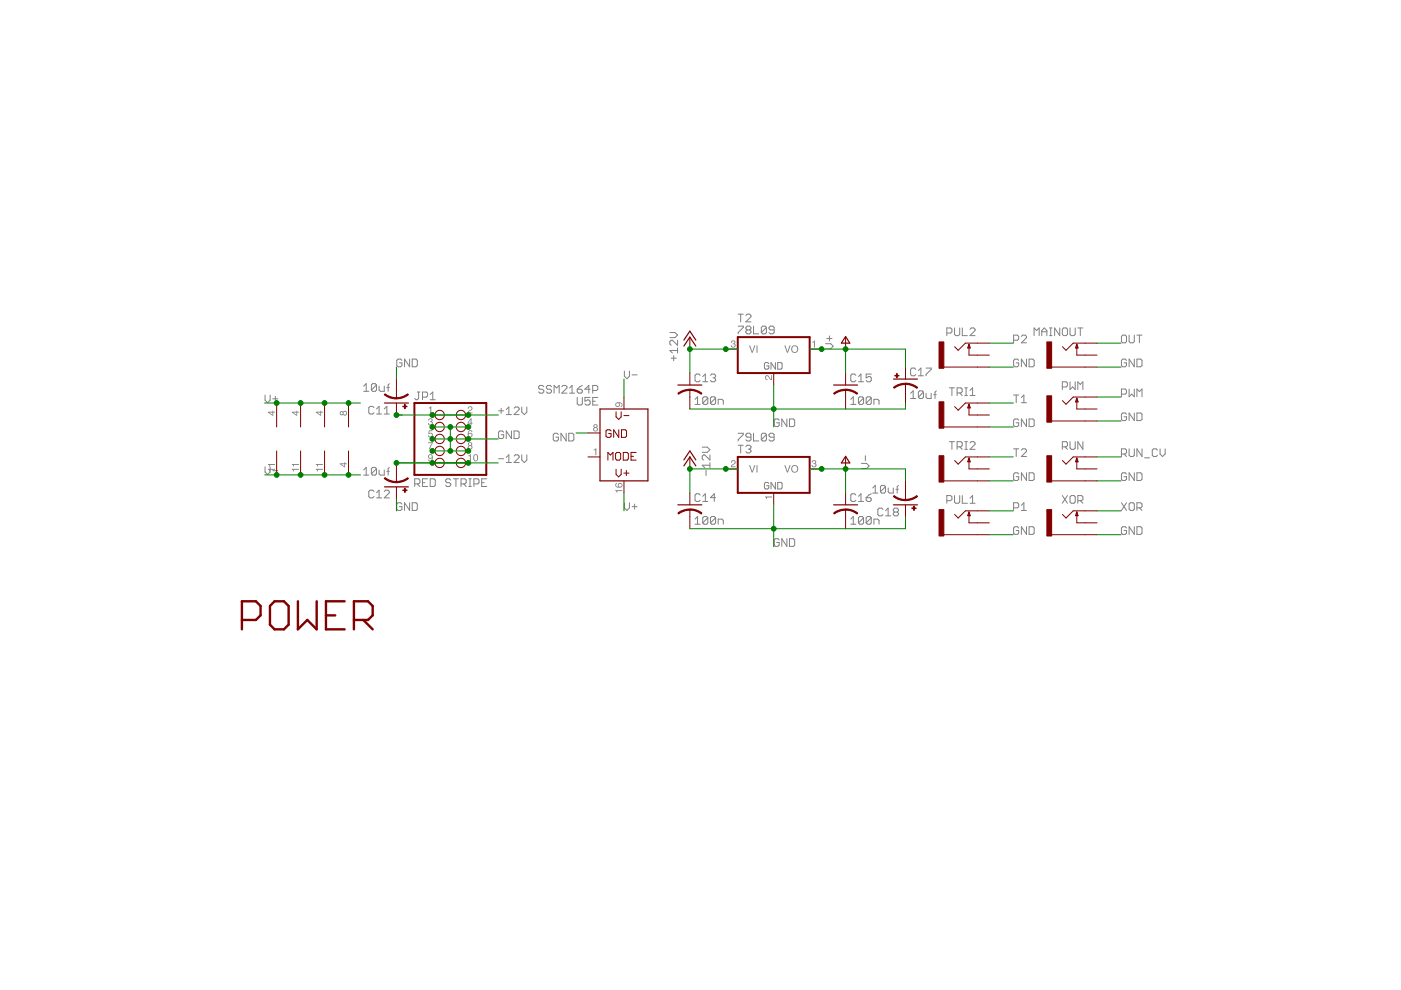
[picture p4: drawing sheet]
<svg xmlns="http://www.w3.org/2000/svg" width="297mm" height="210mm" viewBox="0 0 297 210" stroke-linecap="round" stroke-linejoin="round" font-family="sans-serif">
<g fill="none" stroke="#808080" stroke-width=".21">
<path d="M142 70.5h1.1l.6 .5-.6 .6h-1.1M142.3 75.9h1.1M142.8 75.4v1.1M143.7 74.3h-1.7l.6 .5M143.7 72.1v1.1l-1.1-1.1h-.3l-.3 .3v.5l.3 .3M143.7 73.8v1M148.4 79.6l-.2-.3h-.6l-.2 .3v1.1l.2 .2h.6l.2-.2M149 79.8l.5-.5v1.6M150.6 79.6l.3-.3h.5l.3 .3v.2l-.3 .3M156.5 69.2h1.1v.2l-1.1 1.1v.3M158.4 70l-.3-.3v-.3l.3-.2h.5l.3 .2v.3l-.3 .3M158.4 70l-.3 .2v.3l.3 .3h.5l.3-.3v-.3l-.3-.2"/>
<path d="M158.4 70h.5M159.8 69.2v1.6h1.1M162.5 69.4l-.3-.2h-.5l-.3 .2v1.1M162.5 69.4v1.1l-.3 .3h-.5l-.3-.3M162.5 69.4l-1.1 1.1M164.1 70h-.8l-.3-.3v-.3l.3-.2h.6l.2 .2v1.1l-.2 .3h-.6l-.3-.3M175 72.9h1.1l.6 .5-.6 .6h-1.1M175.3 71.8h1.1M175.9 71.2v1.1M181.5 79.6l-.3-.3h-.6l-.2 .3v1.1l.2 .2h.6l.3-.2M182 79.8l.5-.5v1.6M184.7 79.3h-1.1v.8l.6-.3h.3l.2 .3v.6l-.2 .2h-.6l-.3-.2"/>
<path d="M77.1 81.9l.5-.6v1.7M77.1 99.7l.5-.6v1.6M77.1 83h1.1M79.8 81.6v1.1l-.2 .3h-.6l-.3-.3M79.8 81.6l-.2-.3h-.6l-.3 .3v1.1M79.8 99.4l-.2-.3h-.6l-.3 .3v1.1M79.8 99.4v1.1l-.2 .2h-.6l-.3-.2M79.8 81.6l-1.1 1.1M79.8 99.4l-1.1 1.1M80.4 81.9v.8l.2 .3h.9v-1.1M80.4 99.7v.8l.2 .2h.9v-1M82 82.1h.5"/>
<path d="M82 99.9h.5M82.5 81.3l-.2 .3v1.4M82.5 99.1l-.2 .3v1.3M115.3 82l-.3-.3h-.5l-.3 .3v.3l.3 .2h.5l.3 .3v.3l-.3 .3h-.5l-.3-.3M116.9 82l-.3-.3h-.5l-.3 .3v.3l.3 .2h.5l.3 .3v.3l-.3 .3h-.5l-.3-.3M117.5 83.4v-1.7l.5 .6 .6-.6v1.7M119.1 82l.3-.3h.5l.3 .3v.3l-1.1 1.1h1.1M120.8 83.4h1M120.8 82.3l.5-.6v1.7M122.4 82.5h.8l.3 .3v.3l-.3 .3h-.5l-.3-.3zM122.4 84.3v1.3l.3 .3h.5l.3-.3v-1.3M123.5 81.7l-1.1 .8"/>
<path d="M125.1 82.5h-1.1l.8-.8v1.7M125.1 84.3h-1.1v.8l.6-.3h.2l.3 .3v.5l-.3 .3h-.5l-.3-.3M125.7 82.8h.8l.2-.3v-.5l-.2-.3h-.8v1.7M125.7 85.1h.5M126.7 84.3h-1v1.6h1M147.4 84.7l.5-.6v1.6M147.4 85.7h1M148.9 94.8h1.1l.5 .6-.5 .5h-1.1M149 80.9h1.1M149.7 99.7v1.1M150.1 84.4v1.1l-.3 .2h-.5l-.3-.2M150.1 84.4l-.3-.3h-.5l-.3 .3v1.1"/>
<path d="M150.1 84.4l-1.1 1.1M150.5 98.6h-1.6l.5 .6M150.5 96.5v1l-1.1-1h-.2l-.3 .2v.6l.3 .2M150.5 98.1v1.1M151.2 80.1h.2M151.4 80.1l.3 .3v.3l-.3 .2h-.5l-.3-.2M151.7 84.4v1.1l-.3 .2h-.5l-.3-.2M151.7 84.4l-.3-.3h-.5l-.3 .3v1.1M151.7 84.4l-1.1 1.1M152.3 85.7v-1h.8l.3 .2v.8M156.5 91.9h1.1v.2l-1.1 1.1v.3M159.2 92.7h-.8l-.3-.3v-.3l.3-.2h.5l.3 .2v1.1l-.3 .3h-.5l-.3-.3"/>
<path d="M159.8 91.9v1.6h1.1M162.5 92.1l-.3-.2h-.5l-.3 .2v1.1M162.5 92.1v1.1l-.3 .3h-.5l-.3-.3M162.5 92.1l-1.1 1.1M164.1 92.7h-.8l-.3-.3v-.3l.3-.2h.6l.2 .2v1.1l-.2 .3h-.6l-.3-.3M180.4 85.7h1.1M180.4 84.7l.5-.6v1.6M182 80.9h1.1M182.6 98.3h1.1l.6 .5-.6 .5h-1.1M183.1 84.4v1.1l-.3 .2h-.5l-.3-.2M183.1 84.4l-.3-.3h-.5l-.3 .3v1.1M183.1 84.4l-1.1 1.1"/>
<path d="M183.5 96.6v1.1M184.7 84.4v1.1l-.2 .2h-.6l-.3-.2M184.7 84.4l-.2-.3h-.6l-.3 .3v1.1M184.7 84.4l-1.1 1.1M185.3 85.7v-1h.8l.3 .2v.8M193.1 83.4l.5-.5v1.6M193.1 84.5h1.1M195.8 83.1v1.1l-.3 .3h-.5l-.3-.3M195.8 83.1l-.3-.2h-.5l-.3 .2v1.1M195.8 83.1l-1.1 1.1M196.3 83.4v.8l.3 .3h.8v-1.1M198 83.7h.5"/>
<path d="M198.5 82.9l-.3 .2v1.4M77.1 100.7h1.1M87.9 102.6h.9l.2-.3v-.5l-.2-.3h-.9v1.6M88.5 102.6l.5 .5M89.6 102.3h.5M90.7 101.5h-1.1v1.6h1.1M91.2 101.5h.8l.3 .3v1.1l-.3 .2h-.8zM95.6 101.8l-.3-.3h-.6l-.2 .3v.3l.2 .2h.6l.3 .3v.3l-.3 .2h-.6l-.2-.2M96.1 101.5h1.1M96.7 101.5v1.6M97.7 102.6h.9l.2-.3v-.5l-.2-.3h-.9v1.6M98.3 102.6l.5 .5"/>
<path d="M99.4 101.5h.5M99.4 103.1h.5M99.7 101.5v1.6M100.5 102.6h.8l.3-.3v-.5l-.3-.3h-.8v1.6M102.1 102.3h.6M103.2 101.5h-1.1v1.6h1.1M147.4 110.1l.5-.6v1.6M147.4 111.1h1M148.4 105l-.2-.3h-.6l-.2 .3v1l.2 .3h.6l.2-.3M149 105.2l.5-.5v1.6M149 106.3h1.1M150.1 109.8l-.3-.3h-.5l-.3 .3v1.1"/>
<path d="M150.1 109.8v1.1l-.3 .2h-.5l-.3-.2M150.1 109.8l-1.1 1.1M151.7 109.8l-.3-.3h-.5l-.3 .3v1.1M151.7 109.8v1.1l-.3 .2h-.5l-.3-.2M151.7 109.8l-1.1 1.1M151.7 105.5h-1.1l.8-.8v1.6M152.3 111.1v-1h.8l.3 .2v.8M180.4 110.1l.5-.6v1.6M180.4 111.1h1.1M181.5 105l-.3-.3h-.6l-.2 .3v1l.2 .3h.6l.3-.3M182 105.2l.5-.5v1.6M182 106.3h1.1"/>
<path d="M183.1 109.8l-.3-.3h-.5l-.3 .3v1.1M183.1 109.8v1.1l-.3 .2h-.5l-.3-.2M183.1 109.8l-1.1 1.1M183.6 105.5h.9l.2 .3v.2l-.2 .3h-.6l-.3-.3zM184.7 109.8l-.2-.3h-.6l-.3 .3v1.1M184.7 109.8v1.1l-.2 .2h-.6l-.3-.2M184.7 109.8l-1.1 1.1M184.7 104.7l-1.1 .8M185 103.5l.6-.6v1.6M185 104.5h1.1M185.3 111.1v-1h.8l.3 .2v.8M187.7 103.2v1.1l-.2 .2h-.6l-.2-.2"/>
<path d="M187.7 103.2l-.2-.3h-.6l-.2 .3v1.1M187.7 103.2l-1 1.1M188.3 103.5v.8l.3 .2h.8v-1M189.9 103.7h.6M190.5 102.9l-.3 .3v1.3"/>
</g>
<g fill="#808080">
<path d="M125.9 95.3l.5-.3v1.5h-.2v-1h-.3z"/>
<path d="M130.5 103.9h1.4v.2h-1v.4h-.2zM130.6 102.5l.2-.1-.2 .6 .6 .2a.51 .51 0 0 1 .1-.8 .51 .51 0 0 1 .8 .4 .51 .51 0 0 1-.6 .6 .69 .69 0 0 1-.8-.1 .69 .69 0 0 1-.1-.8zM131.2 102.9a.32 .32 0 0 0 .6 0 .32 .32 0 0 0-.6 0z"/>
<path d="M130.6 85.5a.82 .82 0 0 1 .8-.2 .82 .82 0 0 1 .6 .7l-.4 .3v-.2a.3 .3 0 0 0 .2-.4 .3 .3 0 0 0-.3-.2h-.2a.5 .5 0 0 1 0 .7 .5 .5 0 0 1-.8 0 .5 .5 0 0 1 .1-.7zM130.6 85.8a.35 .35 0 0 0 .7 0 .35 .35 0 0 0-.7 0z"/>
<path d="M126 90.4a.25 .25 0 0 0 .5 0 .25 .25 0 0 0-.5 0zM126 91a.31 .31 0 0 0 .6 0 .31 .31 0 0 0-.6 0zM125.9 90.1a.43 .43 0 0 1 .7-.1 .43 .43 0 0 1-.1 .6 .46 .46 0 0 1 .1 .7 .46 .46 0 0 1-.7 0 .46 .46 0 0 1 .1-.7l-.2-.2z"/>
</g>
<path d="M88.5 83.1h.5M88.8 83.1v1.4l-.3 .3h-.3l-.3-.3M89.6 84.2h.8l.3-.3v-.5l-.3-.3h-.8v1.7M91.2 84.8h1.1M91.2 83.7l.6-.6v1.7" fill="none" stroke="#808080" stroke-width=".21"/>
<g fill="#808080">
<path d="M90.9 86.4l.5-.3v1.5h-.2v-1h-.3z"/>
<path d="M99.4 86.2a.52 .52 0 0 1 .8 .3 .52 .52 0 0 1-.6 .6l-.2 .4h.8v.1h-1.1l.2-.4a.59 .59 0 0 0 .6-.8l-.4-.1-.1 .4h-.2z"/>
<path d="M90.9 88.8a.43 .43 0 0 1 .7-.1 .43 .43 0 0 1-.1 .7 .5 .5 0 0 1-.1 .8 .5 .5 0 0 1-.7-.5h.2a.3 .3 0 0 0 .5 .3 .3 .3 0 0 0 0-.5h-.3l.1-.2a.25 .25 0 0 0 .3-.2 .25 .25 0 0 0-.2-.3l-.5 .4z"/>
<path d="M90.9 91.2h.8v.2h-.6l-.1 .4a.52 .52 0 0 1 .7 .3 .52 .52 0 0 1-.3 .7 .52 .52 0 0 1-.6-.5h.1a.33 .33 0 0 0 .5 .2 .33 .33 0 0 0 .1-.5 .33 .33 0 0 0-.5 .1l-.2-.1z"/>
<path d="M90.8 93.8h1l-.6 1.5h-.2v-.3l.6-1h-.8z"/>
<path d="M99.8 89l-.5 .6h.5zM99.8 88.7h.2v.9h.2v.2h-.2v.4h-.2v-.4h-.7z"/>
<path d="M99.3 91.4l.6-.2 .3 .4-.6-.2-.2 .5a.51 .51 0 0 1 .7 .2 .51 .51 0 0 1-.3 .7 .51 .51 0 0 1-.6-.5zM99.4 92.2a.32 .32 0 0 0 .6 0 .32 .32 0 0 0-.6 0z"/>
<path d="M99.4 94.2a.25 .25 0 0 0 .5 0 .25 .25 0 0 0-.5 0zM99.4 94.8a.31 .31 0 0 0 .6 0 .31 .31 0 0 0-.6 0zM99.3 93.9a.43 .43 0 0 1 .7-.1 .43 .43 0 0 1-.1 .7 .46 .46 0 0 1 .1 .6 .46 .46 0 0 1-.7 0 .46 .46 0 0 1 .1-.6l-.2-.3z"/>
<path d="M90.9 96.4a.66 .66 0 0 1 .8 .2 .66 .66 0 0 1 0 .9 .46 .46 0 0 1-.5 .3 .46 .46 0 0 1-.4-.4h.2a.3 .3 0 0 0 .3 .3 .3 .3 0 0 0 .2-.4l.1-.2a.48 .48 0 0 1-.7 .1 .48 .48 0 0 1 0-.8zM91 96.8a.32 .32 0 0 0 .6 0 .32 .32 0 0 0-.6 0z"/>
<path d="M99.3 96.6l.5-.3v1.5h-.2v-1.1h-.3zM100.5 96.4a.64 .64 0 0 1 .8 .2 .64 .64 0 0 1 0 .8 .53 .53 0 0 1-.7 .4 .53 .53 0 0 1-.3-.7zM100.7 96.5a.83 .83 0 0 0 .1 1.2 .7 .7 0 0 0 .1-1.2z"/>
</g>
<path d="M156.5 94.4h1.1M157 94.4v1.6M158.1 94.7l.3-.3h.5l.3 .3v.3l-.3 .2M158.7 95.2h.2M158.9 95.2l.3 .3v.3l-.3 .2h-.5l-.3-.2M163 102.5l-.2-.2h-.5l-.2 .2v.9l.2 .3h.5l.2-.3v-.4h-.5M164.4 102.3v1.4l-.9-1.4v1.4M164.9 102.3h.7l.2 .2v.9l-.2 .3h-.7z" fill="none" stroke="#808080" stroke-width=".21"/>
<g fill="#808080">
<path d="M155.2 97.7a.52 .52 0 0 1 .8 .2 .52 .52 0 0 1-.5 .7l-.3 .3h.8v.2h-1.1l.2-.5a.59 .59 0 0 0 .6-.8h-.4l-.1 .3h-.2z"/>
<path d="M162.2 105.3h1.5v.2h-1.1v.3h-.1z"/>
<path d="M172.3 97.7a.43 .43 0 0 1 .6-.1 .43 .43 0 0 1 0 .7 .5 .5 0 0 1-.1 .8 .5 .5 0 0 1-.7-.5h.2a.3 .3 0 0 0 .4 .3 .3 .3 0 0 0 0-.5h-.2v-.2a.25 .25 0 0 0 .4-.2 .25 .25 0 0 0-.3-.3l-.5 .4z"/>
<path d="M158.8 98.6h.2l.5 1.4 .4-1.4h.3l-.6 1.6h-.2zM160.4 98.6h.2v1.6h-.2z"/>
<path d="M166.3 98.6h.2l.5 1.3 .4-1.3h.2l-.5 1.6h-.3zM167.7 99.4a.8 .8 0 0 1 1.6 0 .8 .8 0 0 1-1.6 0zM167.9 99.4a.6 .6 0 0 0 1.2 0 .6 .6 0 0 0-1.2 0z"/>
</g>
<path d="M156.5 66.6h1.1M157 66.6v1.6M158.1 66.9l.3-.3h.5l.3 .3v.3l-1.1 1h1.1M163 77.1l-.2-.2h-.5l-.2 .2v.9l.2 .3h.5l.2-.3v-.4h-.5M164.4 76.9v1.4l-.9-1.4v1.4M164.9 76.9h.7l.2 .2v.9l-.2 .3h-.7z" fill="none" stroke="#808080" stroke-width=".21"/>
<g fill="#808080">
<path d="M155.1 72.3a.43 .43 0 0 1 .7-.1 .43 .43 0 0 1-.1 .7 .5 .5 0 0 1-.1 .8 .5 .5 0 0 1-.7-.5h.2a.3 .3 0 0 0 .5 .3 .3 .3 0 0 0 0-.5h-.3l.1-.2a.25 .25 0 0 0 .3-.2 .25 .25 0 0 0-.2-.3l-.5 .4z"/>
<path d="M162.3 79.7a.87 .87 0 0 1 1.1 .6l.1 .1v-.8h.2v1l-.5-.2a.59 .59 0 0 0-.8-.6v.4l.3 .2v.1h-.3l-.2-.3z"/>
<path d="M172.2 72.5l.6-.3v1.5h-.2v-1.1h-.4z"/>
<path d="M158.8 73.3h.2l.5 1.3 .4-1.3h.3l-.6 1.5h-.2zM160.4 73.3h.2v1.5h-.2z"/>
<path d="M166.3 73.3h.2l.5 1.3 .4-1.3h.2l-.5 1.5h-.3zM167.7 74a.8 .8 0 0 1 1.6 0 .8 .8 0 0 1-1.6 0zM167.9 74a.6 .6 0 0 0 1.2 0 .6 .6 0 0 0-1.2 0z"/>
</g>
<g fill="none" stroke="#808080" stroke-width=".21">
<path d="M200.7 70.6h.8l.3-.3v-.5l-.3-.3h-.8v1.7M202.4 69.5v1.4l.2 .3h.6l.3-.3v-1.4M204 69.5v1.7h1.1M205.7 69.8l.2-.3h.6l.2 .3v.3l-1 1.1h1M219.2 71.2v-1.7l.6 .6 .5-.6v1.7M220.9 71.2v-1.1l.5-.6 .6 .6v1.1M220.9 70.3h1.1M222.5 69.5h.6M222.5 71.2h.6M222.8 69.5v1.7M224.7 69.5v1.7l-1.1-1.7v1.7M225.5 69.5h.6l.2 .3v1.1l-.2 .3h-.6l-.3-.3v-1.1z"/>
<path d="M226.9 69.5v1.4l.2 .3h.6l.3-.3v-1.4M228.5 69.5h1.1M229 69.5v1.7M79.3 86.4l-.3-.2h-.5l-.3 .2v1.1l.3 .3h.5l.3-.3M79.8 87.8h1.1M79.8 86.7l.6-.5v1.6M81.5 87.8h1M81.5 86.7l.5-.5v1.6M201.3 93.6h1.1M201.3 82.2h1.1M201.8 82.2v1.7M201.8 93.6v1.7"/>
<path d="M202.9 83.3h.8l.3-.3v-.5l-.3-.3h-.8v1.7M202.9 94.7h.8l.3-.2v-.6l-.3-.3h-.8v1.7M203.5 94.7l.5 .6M203.5 83.3l.5 .6M204.6 93.6h.5M204.6 95.3h.5M204.6 82.2h.5M204.6 83.9h.5M204.8 82.2v1.7M204.8 93.6v1.7M205.7 93.9l.2-.3h.6l.2 .3v.3l-1 1.1h1M205.7 82.8l.5-.6v1.7"/>
<path d="M205.7 83.9h1M225.2 94.7h.9l.2-.2v-.6l-.2-.3h-.9v1.7M225.2 82h.9l.2-.2v-.6l-.2-.2h-.9v1.6M225.8 94.7l.5 .6M226.9 93.6v1.4l.2 .3h.6l.3-.3v-1.4M226.9 81v1.6l.5-.6 .6 .6v-1.6M228.5 82.6v-1.6l.5 .5 .6-.5v1.6M229.6 93.6v1.7l-1.1-1.7v1.7M79.3 104.2l-.3-.3h-.5l-.3 .3v1.1l.3 .3h.5l.3-.3M79.8 104.5l.6-.6v1.7M79.8 105.6h1.1M81.5 104.2l.2-.3h.6l.2 .3v.3l-1 1.1h1"/>
<path d="M200.7 106.2h.8l.3-.3v-.6l-.3-.2h-.8v1.6M202.4 105.1v1.3l.2 .3h.6l.3-.3v-1.3M204 105.1v1.6h1.1M205.7 106.7h1M205.7 105.6l.5-.5v1.6M225.2 105.1l1.1 1.6M226.3 105.1l-1.1 1.6M227.1 105.1h.6l.3 .2v1.1l-.3 .3h-.6l-.2-.3v-1.1zM228.5 106.2h.8l.3-.3v-.6l-.3-.2h-.8v1.6M229 106.2l.6 .5"/>
</g>
<g fill="#808080">
<path d="M67.2 87.5l.7 .5v-.5zM67 87.3h.9v-.2h.2v.2h.4v.2h-.4v.6h-.2l-.9-.6z"/>
<path d="M67 99.4h1.5v.2h-1.1v.4h-.1zM67 98.4h1.5v.2h-1.1v.3h-.1z"/>
<path d="M72.2 87.6a.25 .25 0 0 0 .5 0 .25 .25 0 0 0-.5 0zM72.8 87.6a.31 .31 0 0 0 .6 0 .31 .31 0 0 0-.6 0zM72.1 87.3l.3-.2 .3 .2a.46 .46 0 0 1 .7 0 .46 .46 0 0 1 0 .6 .46 .46 0 0 1-.7 0 .43 .43 0 0 1-.6 0 .43 .43 0 0 1 0-.6z"/>
<path d="M72.3 98.4l.7 .5v-.5zM72 98.2h1v-.2h.2v.2h.3v.2h-.3v.7h-.2l-1-.7z"/>
<path d="M57.1 87.5l.7 .5v-.5zM56.8 87.3h1v-.2h.1v.2h.4v.2h-.4v.6h-.2l-.9-.6z"/>
<path d="M56.8 99.4h1.5v.2h-1.1v.4h-.1zM56.8 98.4h1.5v.2h-1.1v.3h-.1z"/>
<path d="M62.2 87.5l.6 .5v-.5zM61.9 87.3h.9v-.2h.2v.2h.4v.2h-.4v.6h-.2l-.9-.6z"/>
<path d="M61.9 99.4h1.5v.2h-1.1v.4h-.1zM61.9 98.4h1.5v.2h-1.1v.3h-.1z"/>
</g>
<g fill="none" stroke="#808080" stroke-width=".21">
<path d="M85.2 76.4l-.3-.3h-.5l-.3 .3v1.1l.3 .3h.5l.3-.3v-.6h-.5M86.8 76.1v1.7l-1-1.7v1.7M87.4 76.1h.8l.3 .3v1.1l-.3 .3h-.8zM132.4 78.7v1.1l.5 .5 .6-.5v-1.1M134 79.5h1.1M194.2 78.3l-.3-.3h-.6l-.2 .3v1.1l.2 .3h.6l.3-.3M194.7 79.7h1.1M194.7 78.6l.5-.6v1.7M196.3 78h1.1v.3l-1.1 1.1v.3M214.9 72.1h.8l.3-.2v-.6l-.3-.2h-.8v1.6M216 76.4l-.3-.3h-.5l-.3 .3v1.1l.3 .3h.5l.3-.3v-.6h-.5M216.6 71.3l.2-.2h.6l.2 .2v.3l-1 1.1h1"/>
<path d="M217.6 76.1v1.7l-1-1.7v1.7M218.2 76.1h.8l.3 .3v1.1l-.3 .3h-.8zM238 71.1h.6l.2 .2v1.1l-.2 .3h-.6l-.2-.3v-1.1zM238.8 76.4l-.2-.3h-.6l-.2 .3v1.1l.2 .3h.6l.2-.3v-.6h-.5M239.4 71.1v1.3l.3 .3h.5l.3-.3v-1.3M240.5 76.1v1.7l-1.1-1.7v1.7M241 76.1h.9l.2 .3v1.1l-.2 .3h-.9zM241 71.1h1.1M241.6 71.1v1.6M56.2 83.8v1l.5 .6 .6-.6v-1M56.2 99v1.1l.5 .5 .6-.5v-1.1M57.8 84.6h1.1"/>
<path d="M57.8 99.8h1.1M58.4 84v1.1M105.7 87.1h1.1M105.7 97.3h1.1M106.3 86.6v1.1M106.8 91.6l-.3-.2h-.5l-.3 .2v1.1l.3 .3h.5l.3-.3v-.5h-.5M107.3 86.8l.6-.5v1.6M107.3 97l.6-.6v1.7M107.3 87.9h1.1M107.3 98.1h1.1M108.4 91.4v1.6l-1.1-1.6v1.6M109 86.6l.3-.3h.5l.3 .3v.2l-1.1 1.1h1.1"/>
<path d="M109 91.4h.8l.3 .2v1.1l-.3 .3h-.8zM109 96.7l.3-.3h.5l.3 .3v.3l-1.1 1.1h1.1M110.6 86.3v1.1l.6 .5 .5-.5v-1.1M110.6 96.4v1.1l.6 .6 .5-.6v-1.1M118.4 92.1l-.3-.2h-.5l-.3 .2v1.1l.3 .3h.5l.3-.3v-.5h-.5M120 91.9v1.6l-1.1-1.6v1.6M120.6 91.9h.8l.3 .2v1.1l-.3 .3h-.8zM165.2 89.1l-.3-.3h-.5l-.3 .3v1.1l.3 .2h.5l.3-.2v-.6h-.5M166.8 88.8v1.6l-1-1.6v1.6M167.4 88.8h.8l.3 .3v1.1l-.3 .2h-.8zM214.9 83.8h1.1M214.9 95.2h1.1"/>
<path d="M215.5 83.8v1.6M215.5 95.2v1.6M216 89.1l-.3-.3h-.5l-.3 .3v1.1l.3 .2h.5l.3-.2v-.6h-.5M216.6 95.4l.2-.2h.6l.2 .2v.3l-1 1.1h1M216.6 84.3l.5-.5v1.6M216.6 85.4h1M217.6 88.8v1.6l-1-1.6v1.6M218.2 88.8h.8l.3 .3v1.1l-.3 .2h-.8zM237.8 83.6h.8l.2-.3v-.5l-.2-.3h-.8v1.6M237.8 96.3h.8l.2-.3v-.6l-.2-.2h-.8v1.6M238.3 96.3l.5 .5M238.8 87.8l-.2-.2h-.6l-.2 .2v1.1l.2 .3h.6l.2-.3v-.5h-.5"/>
<path d="M239.4 95.2v1.3l.3 .3h.5l.3-.3v-1.3M239.4 82.5v1.6l.5-.5 .6 .5v-1.6M240.5 87.6v1.6l-1.1-1.6v1.6M241 84.1v-1.6l.6 .5 .5-.5v1.6M241 87.6h.9l.2 .2v1.1l-.2 .3h-.9zM242.1 95.2v1.6l-1.1-1.6v1.6M242.7 97.1h1.1M245.4 95.4l-.3-.2h-.5l-.3 .2v1.1l.3 .3h.5l.3-.3M246 95.2v1.1l.5 .5 .5-.5v-1.1M85.2 106.9l-.3-.3h-.5l-.3 .3v1l.3 .3h.5l.3-.3v-.5h-.5M86.8 106.6v1.6l-1-1.6v1.6M87.4 106.6h.8l.3 .3v1l-.3 .3h-.8z"/>
<path d="M132.4 106.6v1.1l.5 .5 .6-.5v-1.1M134 107.4h1.1M134.6 106.9v1M165.2 114.5l-.3-.3h-.5l-.3 .3v1.1l.3 .2h.5l.3-.2v-.6h-.5M166.8 114.2v1.6l-1-1.6v1.6M167.4 114.2h.8l.3 .3v1.1l-.3 .2h-.8zM187.2 108l-.3-.3h-.5l-.3 .3v1.1l.3 .3h.5l.3-.3M187.8 109.4h1M187.8 108.3l.5-.6v1.7M189.7 108.6l-.3-.3v-.3l.3-.3h.5l.3 .3v.3l-.3 .3M189.7 108.6l-.3 .2v.3l.3 .3h.5l.3-.3v-.3l-.3-.2M189.7 108.6h.5"/>
<path d="M214.9 107.7h.8l.3-.3v-.5l-.3-.3h-.8v1.6M216 100.5l-.3-.3h-.5l-.3 .3v1.1l.3 .3h.5l.3-.3v-.5h-.5M216 112l-.3-.3h-.5l-.3 .3v1l.3 .3h.5l.3-.3v-.5h-.5M216.6 108.2h1M216.6 107.1l.5-.5v1.6M217.6 100.2v1.7l-1-1.7v1.7M217.6 111.7v1.6l-1-1.6v1.6M218.2 100.2h.8l.3 .3v1.1l-.3 .3h-.8zM218.2 111.7h.8l.3 .3v1l-.3 .3h-.8zM237.8 106.6l1 1.6M238.8 100.5l-.2-.3h-.6l-.2 .3v1.1l.2 .3h.6l.2-.3v-.5h-.5M238.8 112l-.2-.3h-.6l-.2 .3v1l.2 .3h.6l.2-.3v-.5h-.5"/>
<path d="M238.8 106.6l-1 1.6M239.7 106.6h.5l.3 .3v1l-.3 .3h-.5l-.3-.3v-1zM240.5 100.2v1.7l-1.1-1.7v1.7M240.5 111.7v1.6l-1.1-1.6v1.6M241 100.2h.9l.2 .3v1.1l-.2 .3h-.9zM241 111.7h.9l.2 .3v1l-.2 .3h-.9zM241 107.7h.9l.2-.3v-.5l-.2-.3h-.9v1.6M241.6 107.7l.5 .5"/>
</g>
<path d="M51.3 131.4h3l.9-.9v-2l-.9-1h-3v5.9M58.2 127.5h2l1 1v3.9l-1 1h-2l-1-1v-3.9zM63.2 127.5v5.9l2-2 1.9 2v-5.9M69.1 130.5h2M73.1 127.5h-4v5.9h4M75 131.4h3l1-.9v-2l-1-1h-3v5.9M77 131.4l2 2" fill="none" stroke="#800000" stroke-width=".51"/>
<g fill="none" stroke="#800000" stroke-width=".25">
<path d="M145 73.4l1.3-1.9 1.2 1.9M145 72.1l1.3-1.9 1.2 1.9M179.3 71.4l.9 1.3h-1.8zM205.4 73l.3 .8h-.5zM228.3 73l.3 .8h-.6zM81.5 85.4h5.1M127.2 86.7h10.2v15.3h-10.2zM143.7 81.6h5.1M145 98.8l1.3-1.9 1.2 1.9M145 97.5l1.3-1.9 1.2 1.9M176.7 81.6h5.1M179.3 96.8l.9 1.3h-1.8z"/>
<path d="M189.4 80.4h5.1M205.4 97.1l.3 .8h-.5zM205.4 85.7l.3 .8h-.5zM228.3 97.1l.3 .8h-.6zM228.3 84.4l.3 .8h-.6zM81.5 103.2h5.1M143.7 107h5.1M176.7 107h5.1M189.4 107h5.1M205.4 108.6l.3 .7h-.5zM228.3 108.6l.3 .7h-.6z"/>
</g>
<g fill="none" stroke="#800000" stroke-width=".21">
<path d="M146.3 71.5v2.5M146.3 79.1v2.5M153.9 74h2.5M164 79.1v2.5M171.7 74h2.5M179.3 71.5v2.5M179.3 79.1v2.5M192 77.8v2.6M200.1 77.8h9.7M205.4 73v2.3h4.4M209.8 72.7h-5.1l-1.5 1.6-.8-.8M223 77.8h9.6"/>
<path d="M228.3 73v2.3h4.3M232.6 72.7h-5.1l-1.5 1.6-.7-.8M58.7 85.4v5.1M58.7 95.6v5.1M63.7 85.4v5.1M63.7 95.6v5.1M68.8 85.4v5.1M68.8 95.6v5.1M73.9 85.4v5.1M73.9 95.6v5.1M84.1 80.4v4M84.1 85.4v2.6"/>
<path d="M84.1 98.1v4.1M91.7 88h.5M91.7 90.5h.5M91.7 93.1h.5M91.7 95.6h.5M91.7 98.1h.5M98.7 88h.6M98.7 90.5h.6M98.7 93.1h.6M98.7 95.6h.6M98.7 98.1h.6M124.7 91.8h2.5"/>
<path d="M124.7 96.9h2.5M128.9 97.6v-1.7l.5 .6 .6-.6v1.7M129.6 91.4l-.3-.3h-.5l-.3 .3v1.1l.3 .2h.5l.3-.2v-.6h-.6M130.6 87.3v1.1l.6 .5 .5-.5v-1.1M130.6 99.5v1.1l.6 .5 .5-.5v-1.1M130.8 95.9h.5l.3 .3v1.1l-.3 .3h-.5l-.3-.3v-1.1zM131.2 91.1v1.6l-1.1-1.6v1.6M131.8 91.1h.8l.2 .3v1.1l-.2 .2h-.8zM132.1 95.9h.9l.2 .3v1.1l-.2 .3h-.9zM132.3 88.1h1M132.3 84.2v2.5M132.8 99.8v1"/>
<path d="M133.8 96.8h.5M134.9 95.9h-1.1v1.7h1.1M146.3 82.7v4M146.3 96.9v2.5M153.9 99.4h2.5M171.7 99.4h2.5M179.3 82.7v4M179.3 96.9v2.5M192 81.4v4M200.1 90.5h9.7M205.4 85.7v2.3h4.4M205.4 97.1v2.3h4.4"/>
<path d="M209.8 96.9h-5.1l-1.5 1.5-.8-.8M209.8 85.4h-5.1l-1.5 1.6-.8-.8M223 89.3h9.6M228.3 97.1v2.3h4.3M228.3 84.4v2.3h4.3M232.6 96.9h-5.1l-1.5 1.5-.7-.8M232.6 84.2h-5.1l-1.5 1.5-.7-.8M84.1 103.2v2.6M132.3 100.3h1M132.3 102v2.5M146.3 104.5v2.5M146.3 108.1v4"/>
<path d="M164 104.5v2.5M179.3 104.5v2.5M179.3 108.1v4M192 102v4M192 107v2.6M200.1 102h9.7M200.1 113.4h9.7M205.4 108.6v2.2h4.4M209.8 108.3h-5.1l-1.5 1.5-.8-.7M223 102h9.6M223 113.4h9.6M228.3 108.6v2.2h4.3"/>
<path d="M232.6 108.3h-5.1l-1.5 1.5-.7-.7"/>
<circle cx="93.2" cy="88" r=".99"/>
<circle cx="93.2" cy="90.5" r=".99"/>
<circle cx="93.2" cy="95.6" r=".99"/>
<circle cx="93.2" cy="93.1" r=".99"/>
<circle cx="93.2" cy="98.2" r=".99"/>
<circle cx="97.7" cy="93.1" r=".99"/>
<circle cx="97.7" cy="95.6" r=".99"/>
<circle cx="97.7" cy="88" r=".99"/>
<circle cx="97.7" cy="90.5" r=".99"/>
<circle cx="97.7" cy="98.2" r=".99"/>
</g>
<g fill="#800000" stroke="#800000" stroke-width=".21">
<path d="M146.3 82.5l1.3 .2 1.2 .7-.1 .2-1.4-.7-1-.1z" fill-rule="evenodd"/>
<path d="M143.7 83.4l1.2-.7 1.4-.2v.3l-1.1 .1-1.3 .7z" fill-rule="evenodd"/>
<path d="M179.3 82.5l1.3 .2 1.2 .7-.1 .2-.9-.5-1.5-.3z" fill-rule="evenodd"/>
<path d="M176.7 83.4l1.2-.7 1.4-.2v.3l-1 .1-1.4 .7z" fill-rule="evenodd"/>
<path d="M146.3 107.9l1.3 .2 1.2 .7-.1 .2-1.4-.7-1-.1z" fill-rule="evenodd"/>
<path d="M143.7 108.8l1.2-.7 1.4-.2v.3l-1.1 .1-1.3 .7z" fill-rule="evenodd"/>
<path d="M179.3 107.9l1.3 .2 1.2 .7-.1 .2-.9-.5-1.5-.3z" fill-rule="evenodd"/>
<path d="M176.7 108.8l1.2-.7 1.4-.2v.3l-1 .1-1.4 .7z" fill-rule="evenodd"/>
<path d="M81.6 83.5l1.4 .7 1.1 .1v.3h-.3a3.9 3.9 0 0 1-2.3-.9z" fill-rule="evenodd"/>
<path d="M84.1 84.3l1-.1 1.3-.7 .2 .2-.7 .4-1 .4-.8 .1z" fill-rule="evenodd"/>
<path d="M81.6 101.3l1.4 .7 1.1 .1v.2h-.9l-1-.4-.7-.4z" fill-rule="evenodd"/>
<path d="M84.1 102.1l1.5-.3 .8-.5 .2 .2-1.2 .6-1.3 .2z" fill-rule="evenodd"/>
<path d="M192 81.2l1.3 .3 1.2 .6-.1 .2-.9-.5-1.5-.3z" fill-rule="evenodd"/>
<path d="M189.4 82.1l1.2-.6 1.4-.2v.2l-1 .1-1.4 .7z" fill-rule="evenodd"/>
<path d="M189.6 105.1l1.3 .7 1.1 .1v.3l-.8-.1-1.1-.4-.7-.4z" fill-rule="evenodd"/>
<path d="M192 105.9l1.5-.3 .9-.5 .1 .2-1.2 .6-1.3 .3z" fill-rule="evenodd"/>
</g>
<path d="M156.4 71.5h15.3v7.6h-15.3zM87.9 85.4h15.2v15.3h-15.2zM156.4 96.9h15.3v7.6h-15.3z" fill="none" stroke="#800000" stroke-width=".42"/>
<g fill="#800000" stroke="#800000" stroke-width=".21">
<path d="M199.1 72.5h1v5.6h-1z"/>
<path d="M199.1 96.6h1v5.6h-1z"/>
<path d="M199.1 108.1h1v5.5h-1z"/>
<path d="M222 72.5h1v5.6h-1z"/>
<path d="M222 83.9h1v5.6h-1z"/>
<path d="M222 96.6h1v5.6h-1z"/>
<path d="M222 108.1h1v5.5h-1z"/>
<path d="M85.4 86.1h.9v.2h-.9z"/>
<path d="M85.8 85.7h.1v.9h-.1z"/>
<path d="M199.1 85.2h1v5.6h-1z"/>
<path d="M85.4 103.9h.9v.1h-.9z"/>
<path d="M85.8 103.5h.1v.9h-.1z"/>
<path d="M189.7 79.6h.9v.1h-.9z"/>
<path d="M190.1 79.2h.1v.9h-.1z"/>
<path d="M193.3 107.7h.9v.1h-.9z"/>
<path d="M193.7 107.3h.1v.9h-.1z"/>
</g>
<g fill="none" stroke="#008000" stroke-width=".21">
<path d="M84.1 77.8v2.6M156.4 74h-10.1v5.1M171.7 74h20.3v3.8M179.3 74v5.1M209.8 77.8h5M209.8 72.7h5M232.6 77.8h5.1M232.6 72.7h5.1M56.1 85.4h20.3M84.1 88h21.5M84.1 98.1h21.5M91.7 90.5h7.6"/>
<path d="M91.7 95.6h7.6M91.7 93.1h13.9M95.5 90.5v5.1M122.1 91.8h2.6M132.3 80.4v3.8M156.4 99.4h-10.1v5.1M164 81.6v8.9M171.7 99.4h20.3v2.6M179.3 99.4v5.1M192 85.4v1.3h-45.7M209.8 85.4h5M209.8 90.5h5"/>
<path d="M209.8 96.9h5M232.6 89.3h5.1M232.6 96.9h5.1M232.6 84.2h5.1M56.1 100.7h20.3M84.1 105.8v2.5M132.3 104.5v3.8M164 107v8.9M192 109.6v2.5h-45.7M209.8 102h5M209.8 113.4h5M209.8 108.3h5"/>
<path d="M232.6 102h5.1M232.6 113.4h5.1M232.6 108.3h5.1"/>
</g>
<g fill="#008000" stroke="#008000" stroke-width=".21">
<circle cx="146.3" cy="74" r=".51"/>
<circle cx="153.9" cy="74" r=".51"/>
<circle cx="84.1" cy="88" r=".51"/>
<circle cx="99.3" cy="88" r=".51"/>
<circle cx="91.7" cy="88" r=".51"/>
<circle cx="146.3" cy="99.4" r=".51"/>
<circle cx="153.9" cy="99.4" r=".51"/>
<circle cx="91.7" cy="98.1" r=".51"/>
<circle cx="99.3" cy="98.1" r=".51"/>
<circle cx="84.1" cy="98.1" r=".51"/>
<circle cx="179.3" cy="74" r=".51"/>
<circle cx="174.2" cy="74" r=".51"/>
<circle cx="68.8" cy="85.4" r=".51"/>
<circle cx="73.9" cy="85.4" r=".51"/>
<circle cx="58.7" cy="85.4" r=".51"/>
<circle cx="63.7" cy="85.4" r=".51"/>
<circle cx="179.3" cy="99.4" r=".51"/>
<circle cx="174.2" cy="99.4" r=".51"/>
<circle cx="68.8" cy="100.7" r=".51"/>
<circle cx="73.9" cy="100.7" r=".51"/>
<circle cx="58.7" cy="100.7" r=".51"/>
<circle cx="63.7" cy="100.7" r=".51"/>
<circle cx="164" cy="86.7" r=".51"/>
<circle cx="164" cy="112.1" r=".51"/>
<circle cx="95.5" cy="90.5" r=".51"/>
<circle cx="95.5" cy="93.1" r=".51"/>
<circle cx="95.5" cy="95.6" r=".51"/>
<circle cx="91.7" cy="90.5" r=".51"/>
<circle cx="91.7" cy="93.1" r=".51"/>
<circle cx="91.7" cy="95.6" r=".51"/>
<circle cx="99.3" cy="95.6" r=".51"/>
<circle cx="99.3" cy="93.1" r=".51"/>
<circle cx="99.3" cy="90.5" r=".51"/>
</g>
</svg>
